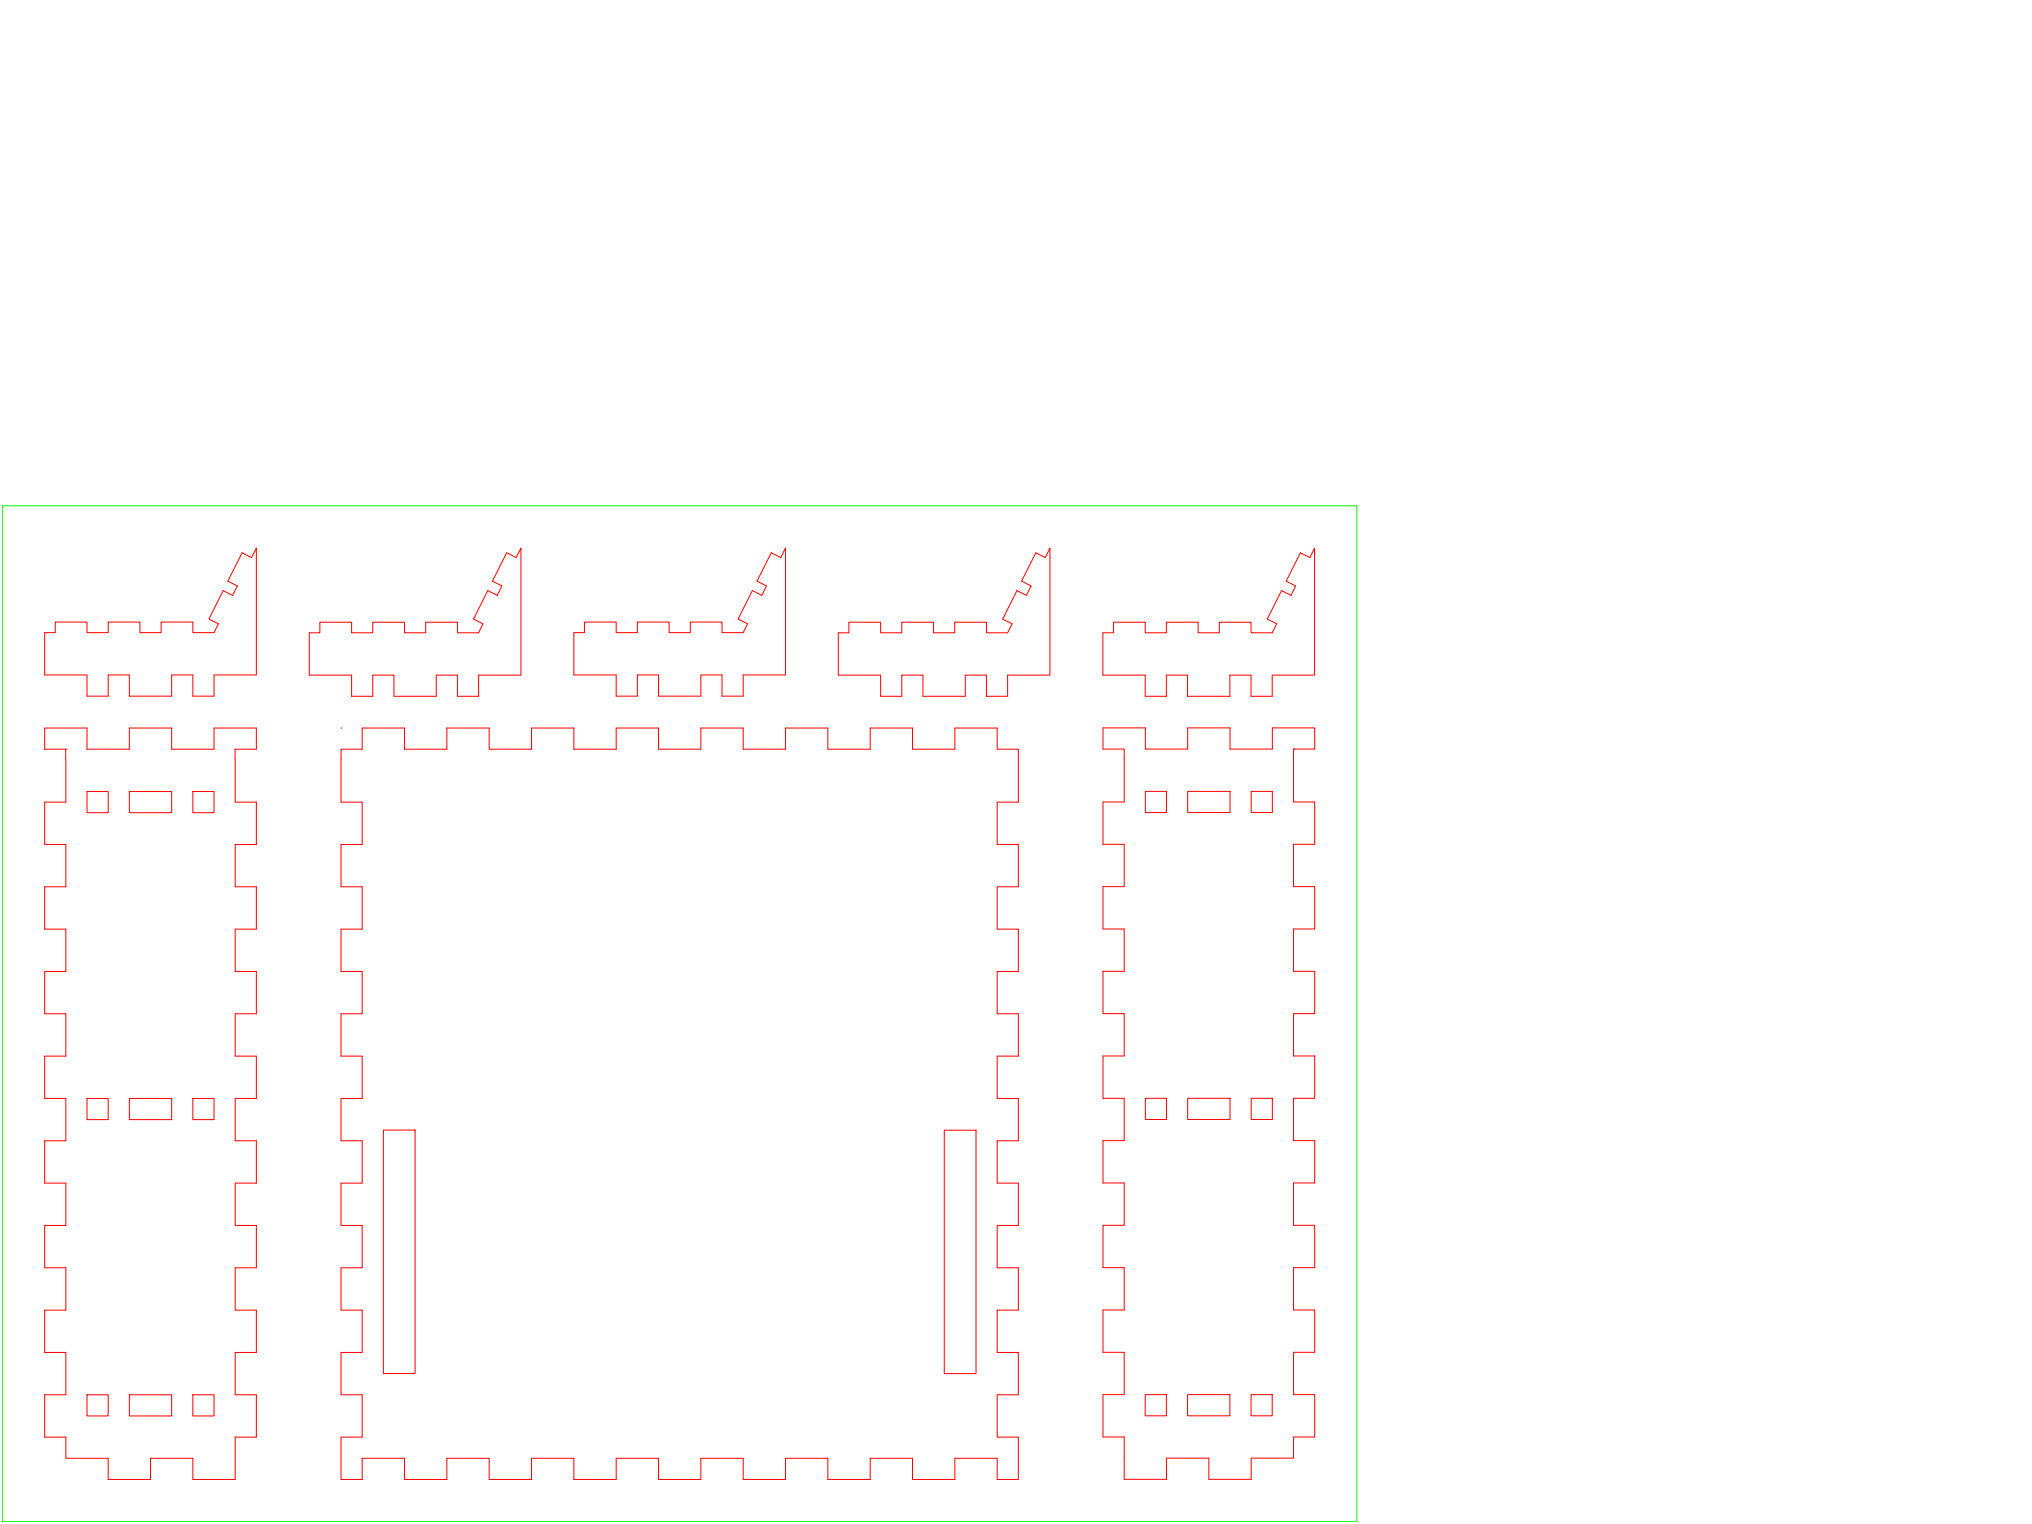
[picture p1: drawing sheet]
<svg xmlns="http://www.w3.org/2000/svg" width="610mm" height="457mm" viewBox="0 0 610 457" stroke-linecap="round" stroke-linejoin="round" font-family="sans-serif">
<!-- layer: Construction line -->
<path d="M.7 151.7h406.4v304.8h-406.4z" fill="none" stroke="#0f0" stroke-width=".3"/>
<!-- layer: Cut -->
<g fill="none" stroke="#f00" stroke-width=".3">
<path d="M13.4 189.8h3.2v-3.2h9.5v3.2h6.4v-3.2h9.5v3.2h6.3v-3.2h9.6v3.2h6.3l1.3-2.7-2.8-1.4 4.3-8.5 2.8 1.4 1.4-2.8-2.8-1.5 4.2-8.5 2.9 1.5 1.4-2.9v38.1h-12.7v6.3h-6.3v-6.3h-6.4v6.3h-12.7v-6.3h-6.3v6.3h-6.4v-6.3h-12.7zM92.8 189.8h3.2v-3.1h9.5v3.1h6.3v-3.1h9.6v3.1h6.3v-3.1h9.5v3.1h6.4l1.3-2.7-2.8-1.4 4.2-8.5 2.9 1.4 1.4-2.8-2.9-1.5 4.3-8.5 2.8 1.5 1.5-2.9v38.1h-12.7v6.4h-6.4v-6.4h-6.3v6.4h-12.7v-6.4h-6.4v6.4h-6.3v-6.4h-12.7zM172.2 189.8h3.1v-3.2h9.6v3.2h6.3v-3.2h9.5v3.2h6.4v-3.2h9.5v3.2h6.4l1.3-2.7-2.9-1.4 4.3-8.5 2.8 1.4 1.4-2.8-2.8-1.5 4.3-8.5 2.8 1.5 1.5-2.9v38.1h-12.7v6.3h-6.4v-6.3h-6.3v6.3h-12.7v-6.3h-6.4v6.3h-6.3v-6.3h-12.7zM251.5 189.8h3.2v-3.1h9.5v3.1h6.3v-3.1h9.6v3.1h6.3v-3.1h9.5v3.1h6.4l1.3-2.7-2.8-1.4 4.3-8.5 2.8 1.4 1.4-2.8-2.8-1.5 4.3-8.5 2.8 1.5 1.4-2.9v38.1h-12.7v6.4h-6.4v-6.4h-6.3v6.4h-12.7v-6.4h-6.4v6.4h-6.3v-6.4h-12.7zM330.9 189.8h3.1v-3.1h9.6v3.1h6.3v-3.1h9.5v3.1h6.4v-3.1h9.5v3.1h6.4l1.3-2.7-2.8-1.4 4.3-8.5 2.8 1.4 1.4-2.8-2.8-1.5 4.2-8.5 2.9 1.5 1.4-2.9v38.1h-12.7v6.4h-6.4v-6.4h-6.3v6.4h-12.7v-6.4h-6.4v6.4h-6.3v-6.4h-12.7zM102.3 218.4h.1M330.9 218.4h12.7v6.3h12.7v-6.3h12.7v6.3h12.7v-6.3h12.7v6.3h-6.3v15.9h6.3v12.7h-6.3v12.7h6.3v12.7h-6.3v12.7h6.3v12.7h-6.3v12.7h6.3v12.7h-6.3v12.7h6.3v12.7h-6.3v12.7h6.3v12.7h-6.3v12.7h6.3v12.7h-6.3v12.7h6.3v12.7h-6.3v6.3h-12.7v6.4h-12.7v-6.4h-12.7v6.4h-12.7v-12.7h-6.4v-12.7h6.4v-12.7h-6.4v-12.7h6.4v-12.7h-6.4v-12.7h6.4v-12.7h-6.4v-12.7h6.4v-12.7h-6.4v-12.7h6.4v-12.7h-6.4v-12.7h6.4v-12.7h-6.4v-12.7h6.4v-12.7h-6.4v-12.7h6.4v-15.9h-6.4zM13.4 224.8h6.3l.1 3.1v12.7h-6.4v12.7h6.4v12.7h-6.4v12.7h6.4v12.7h-6.4v12.7h6.4v12.7h-6.4v12.7h6.4v12.7h-6.4v12.7h6.4v12.7h-6.4v12.7h6.4v12.7h-6.4v12.7h6.4v12.7h-6.4v12.7h6.4v6.4h12.7v6.3h12.7v-6.3h12.7v6.3h12.7v-12.7h6.3v-12.7h-6.3v-12.7h6.3v-12.7h-6.3v-12.7h6.3v-12.7h-6.3v-12.7h6.3v-12.7h-6.3v-12.7h6.3v-12.7h-6.3v-12.7h6.3v-12.7h-6.3v-12.7h6.3v-12.7h-6.3v-12.7h6.3v-12.7h-6.3v-12.7M13.4 224.8v-6.4h12.7v6.4h12.7v-6.4h12.7v6.4h12.7v-6.4h12.7v6.4h-6.4v3.1M19.8 224.8h.1M26.1 237.5h6.4v6.3h-6.4zM38.8 237.5h12.7v6.3h-12.7z"/>
<path d="M57.9 237.5h6.3v6.3h-6.3zM102.3 224.8h6.4v-6.4h12.7v6.4h12.7v-6.4h12.7v6.4h12.7v-6.4h12.7v6.4h12.7v-6.4h12.7v6.4h12.7v-6.4h12.7v6.4h12.7v-6.4h12.7v6.4h12.7v-6.4h12.7v6.4h12.7v-6.4h12.7v6.4h6.3v15.8h-6.3v12.7h6.3v12.7h-6.3v12.7h6.3v12.7h-6.3v12.7h6.3v12.7h-6.3v12.7h6.3v12.7h-6.3v12.7h6.3v12.7h-6.3v12.7h6.3v12.7h-6.3v12.7h6.3v12.7h-6.3v12.7h6.3v12.7h-6.3v-6.3h-12.7v6.3h-12.7v-6.3h-12.7v6.3h-12.7v-6.3h-12.7v6.3h-12.7v-6.3h-12.7v6.3h-12.7v-6.3h-12.7v6.3h-12.7v-6.3h-12.7v6.3h-12.7v-6.3h-12.7v6.3h-12.7v-6.3h-12.7v6.3h-6.4v-12.7h6.4v-12.7h-6.4v-12.7h6.4v-12.7h-6.4v-12.7h6.4v-12.7h-6.4v-12.7h6.4v-12.7h-6.4v-12.7h6.4v-12.7h-6.4v-12.7h6.4v-12.7h-6.4v-12.7h6.4v-12.7h-6.4v-12.7h6.4v-12.7h-6.4zM343.6 237.4h6.4v6.4h-6.4zM356.3 237.4h12.7v6.4h-12.7zM375.4 237.4h6.3v6.4h-6.3zM388.1 224.7h.1M26.1 329.5h6.4v6.4h-6.4zM38.8 329.5h12.7v6.4h-12.7zM57.9 329.5h6.3v6.4h-6.3zM115 339h9.5v73h-9.5zM283.3 339.1h9.5v73h-9.5zM343.6 329.5h6.4v6.3h-6.4z"/>
<path d="M356.3 329.5h12.7v6.3h-12.7zM375.4 329.5h6.3v6.3h-6.3zM26.1 418.4h6.4v6.4h-6.4zM38.8 418.4h12.7v6.4h-12.7zM57.9 418.4h6.3v6.4h-6.3zM343.6 418.4h6.3v6.3h-6.3zM356.3 418.4h12.7v6.3h-12.7zM375.3 418.4h6.4v6.3h-6.4z"/>
</g>
</svg>
